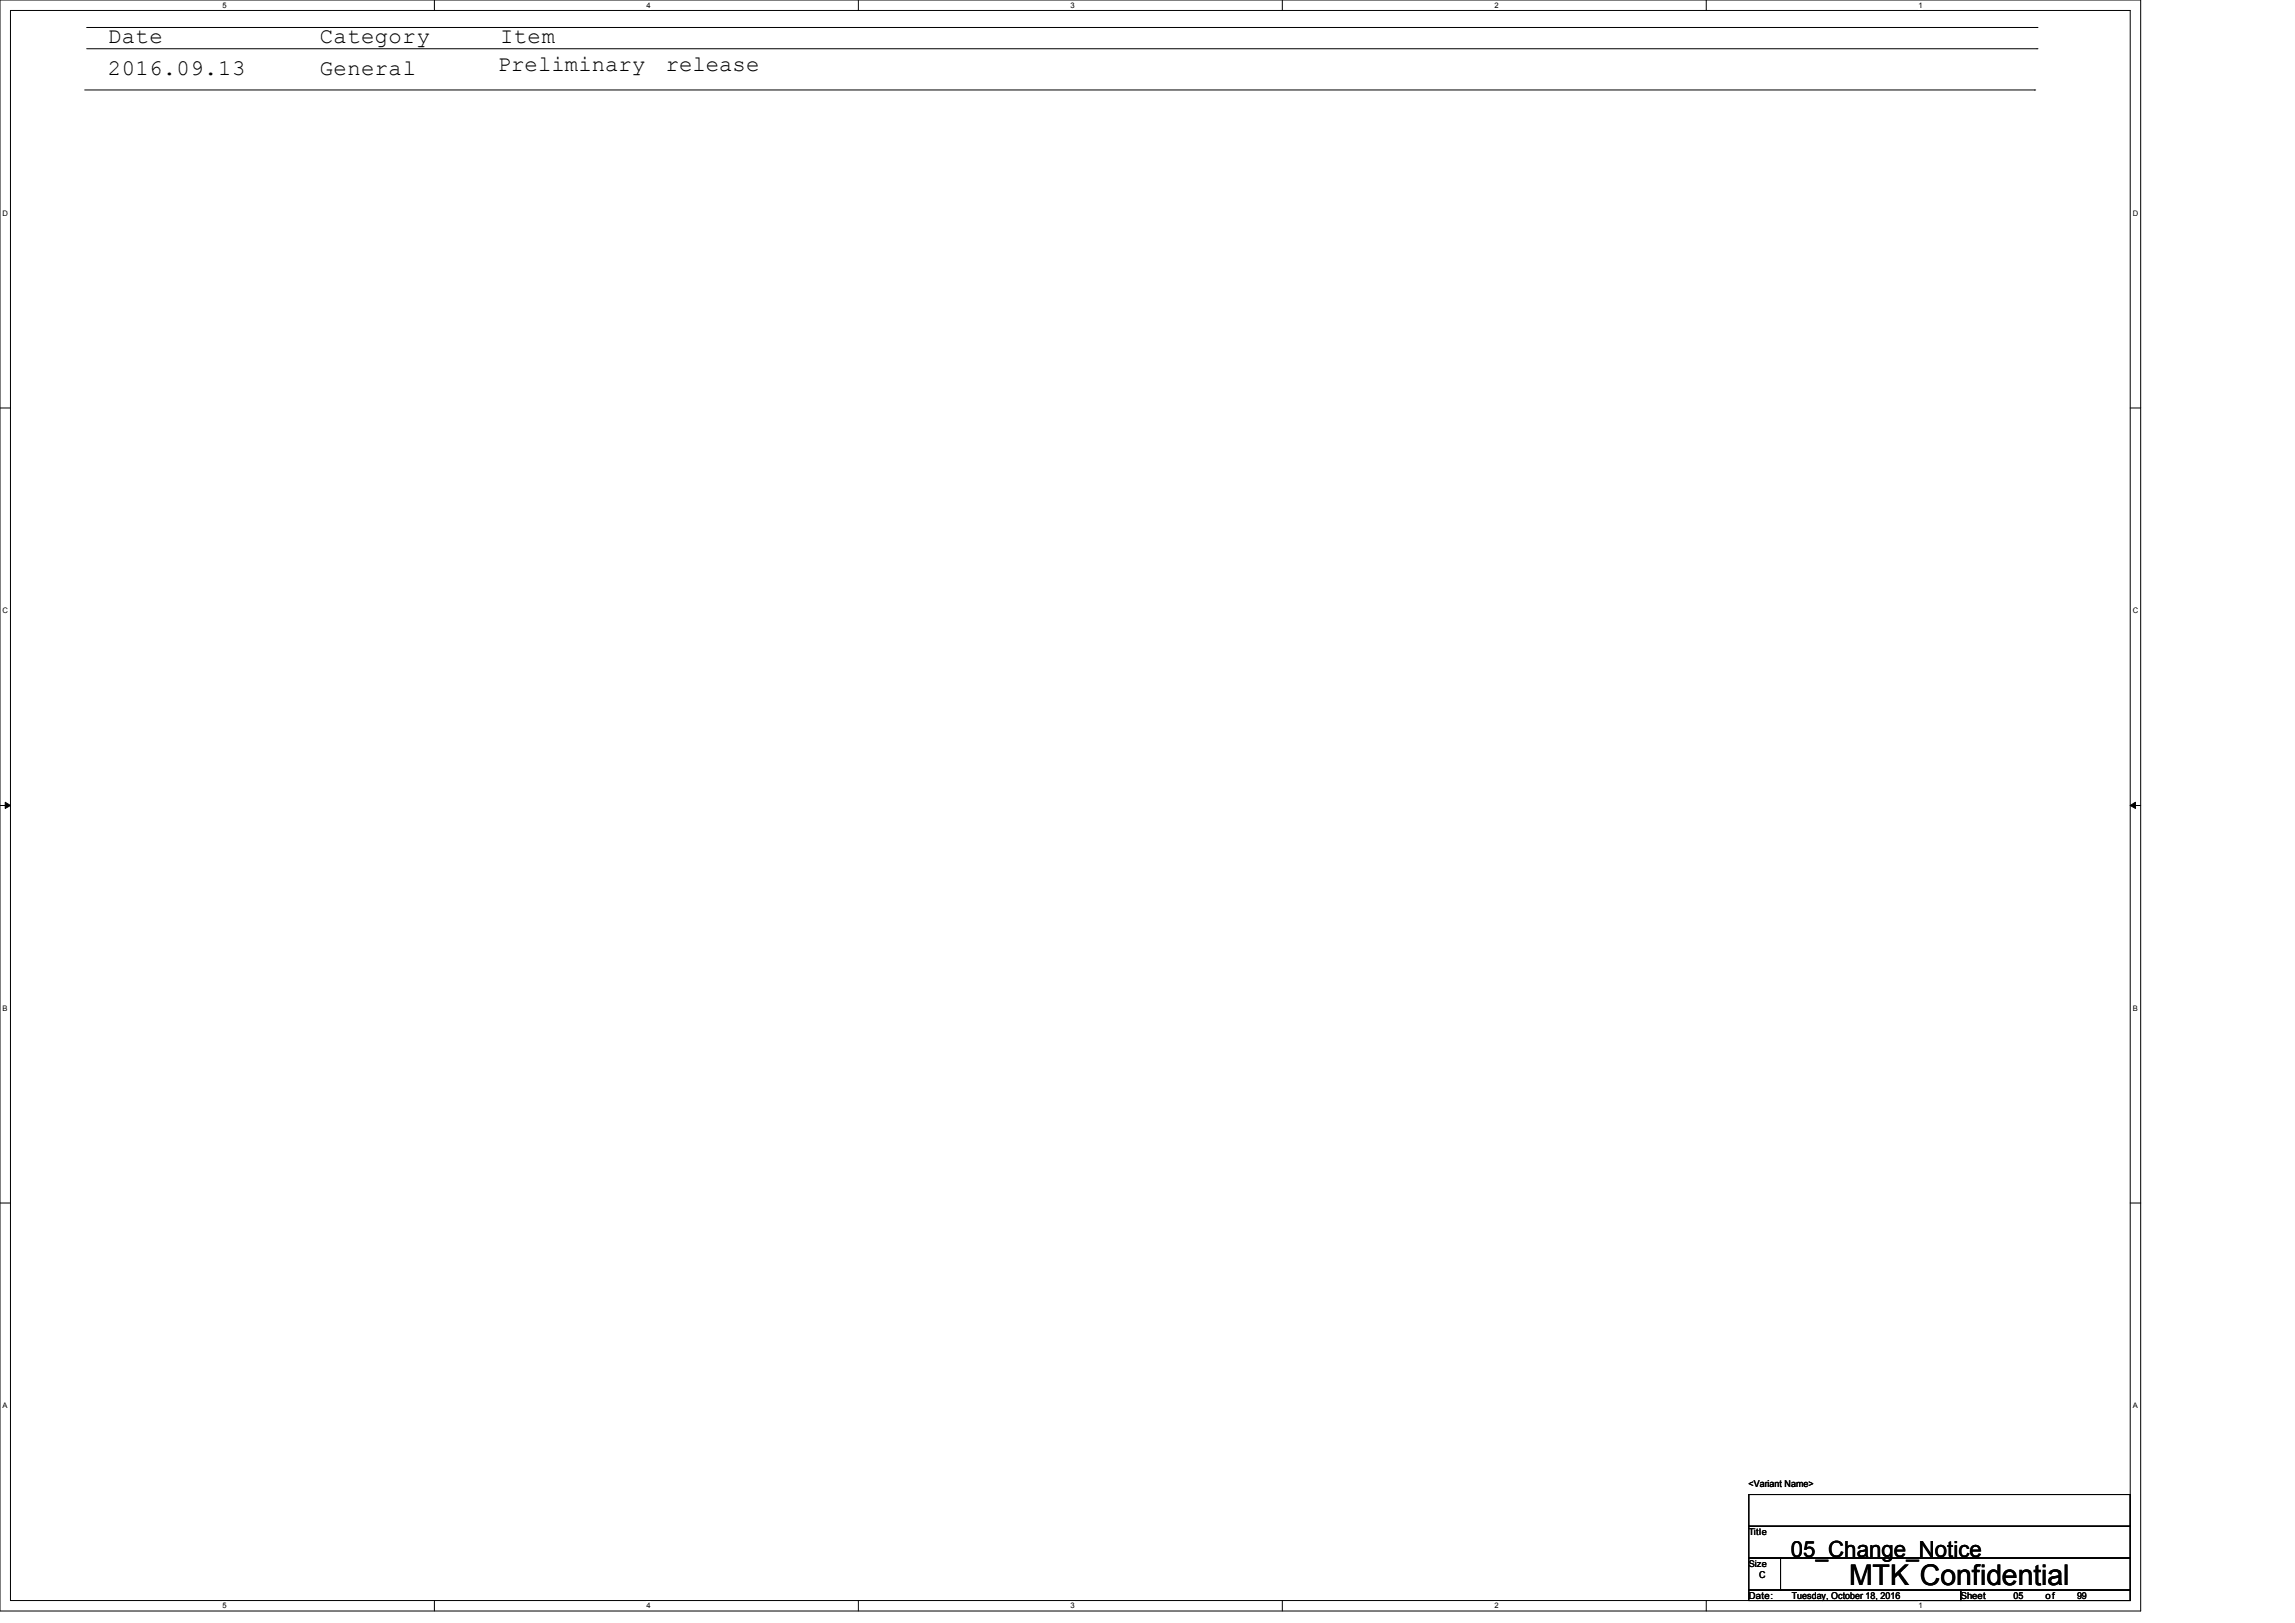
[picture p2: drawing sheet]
<svg xmlns="http://www.w3.org/2000/svg" width="297mm" height="210mm" viewBox="0 0 297 210" stroke-linecap="round" stroke-linejoin="round" font-family="sans-serif">
<defs><g id="words">
<text font-size="3.7" x="239.3" y="205.1">MTK Confidential</text>
<g font-size="2.9">
<text x="14" y="5.5">Date</text>
<text x="41.4" y="5.5">Category</text>
<text x="64.7" y="5.5">Item</text>
<text x="14" y="9.7">2016.09.13</text>
<text x="41.4" y="9.7">General</text>
<text x="64.4" y="9.1">Preliminary</text>
<text x="86.1" y="9.1">release</text>
<text x="231.8" y="201.5">05_Change_Notice</text>
</g>
<g font-size="1.2">
<text x="226.3" y="192.4">&lt;Variant Name&gt;</text>
<text x="226.3" y="198.6">Title</text>
<text x="226.3" y="202.7">Size</text>
<text x="226.3" y="206.9">Date:</text>
<text x="227.6" y="204.1">C</text>
<text x="231.9" y="206.9">Tuesday, October 18, 2016</text>
<text x="253.7" y="206.9">Sheet</text>
<text x="260.6" y="206.9">05</text>
<text x="264.7" y="206.9">of</text>
<text x="268.8" y="206.9">99</text>
</g>
<g font-size="1">
<text x="28.8" y="1">5</text>
<text x="83.7" y="1">4</text>
<text x="138.5" y="1">3</text>
<text x="193.4" y="1">2</text>
<text x="248.3" y="1">1</text>
<text x=".3" y="27.9">D</text>
<text x="276" y="27.9">D</text>
<text x=".3" y="79.4">C</text>
<text x="276" y="79.4">C</text>
<text x=".3" y="130.8">B</text>
<text x="276" y="130.8">B</text>
<text x=".3" y="182.2">A</text>
<text x="276" y="182.2">A</text>
<text x="28.8" y="208.1">5</text>
<text x="83.7" y="208.1">4</text>
<text x="138.5" y="208.1">3</text>
<text x="193.4" y="208.1">2</text>
<text x="248.3" y="208.1">1</text>
</g>
</g></defs>
<path d="M0 0h277v208.4h-277zM1.4 1.4h274.3v205.7h-274.3z" fill="none" stroke="#000" stroke-width=".13"/>
<g fill="#fff">
<path d="M28.8 .1h.5v1.1h-.5z"/>
<path d="M28.8 207.2h.5v1.1h-.5z"/>
</g>
<path d="M56.2 0v1.4M56.2 207.1v1.3" fill="none" stroke="#000" stroke-width=".13"/>
<g fill="#fff">
<path d="M83.7 .1h.5v1.1h-.5z"/>
<path d="M83.7 207.2h.5v1.1h-.5z"/>
</g>
<path d="M111.1 0v1.4M111.1 207.1v1.3" fill="none" stroke="#000" stroke-width=".13"/>
<g fill="#fff">
<path d="M138.5 .1h.6v1.1h-.6z"/>
<path d="M138.5 207.2h.6v1.1h-.6z"/>
</g>
<path d="M165.9 0v1.4M165.9 207.1v1.3" fill="none" stroke="#000" stroke-width=".13"/>
<g fill="#fff">
<path d="M193.4 .1h.5v1.1h-.5z"/>
<path d="M193.4 207.2h.5v1.1h-.5z"/>
</g>
<path d="M220.8 0v1.4M220.8 207.1v1.3" fill="none" stroke="#000" stroke-width=".13"/>
<g fill="#fff">
<path d="M248.2 .1h.6v1.1h-.6z"/>
<path d="M248.2 207.2h.6v1.1h-.6z"/>
<path d="M.3 27.1h.8v1.1h-.8z"/>
<path d="M276 27.1h.7v1.1h-.7z"/>
<path d="M.3 78.5h.8v1.1h-.8z"/>
<path d="M276 78.5h.7v1.1h-.7z"/>
</g>
<path d="M0 52.8h1.4M275.7 52.8h1.3" fill="none" stroke="#000" stroke-width=".13"/>
<g fill="#fff">
<path d="M.3 129.9h.7v1.1h-.7z"/>
<path d="M276 129.9h.6v1.1h-.6z"/>
</g>
<path d="M0 104.2h1.4M275.7 104.2h1.3" fill="none" stroke="#000" stroke-width=".13"/>
<path d="M.7 103.8l.7 .4-.7 .4zM275.7 104.2l.7-.4v.8z" fill="#000" stroke="#000" stroke-width=".13"/>
<g fill="#fff">
<path d="M.3 181.4h.7v1.1h-.7z"/>
<path d="M276 181.4h.6v1.1h-.6z"/>
</g>
<g fill="none" stroke="#000" stroke-width=".13">
<path d="M11 11.6h252.3M11.2 6.3h252.4M11.2 3.6h252.4M263.3 11.6h.1M263.6 6.3h.1M263.6 3.6h.1M0 155.7h1.4M275.7 155.7h1.3M226.3 193.4h49.4v4.1h-49.4zM226.3 197.5h49.4v4.1h-49.4zM226.3 205.7h27.4v1.4h-27.4zM226.3 201.6h4.1v4.1h-4.1z"/>
<path d="M230.4 201.6h45.3v4.1h-45.3zM253.7 205.7h22v1.4h-22z"/>
</g>
<use href="#words"/>
</svg>
